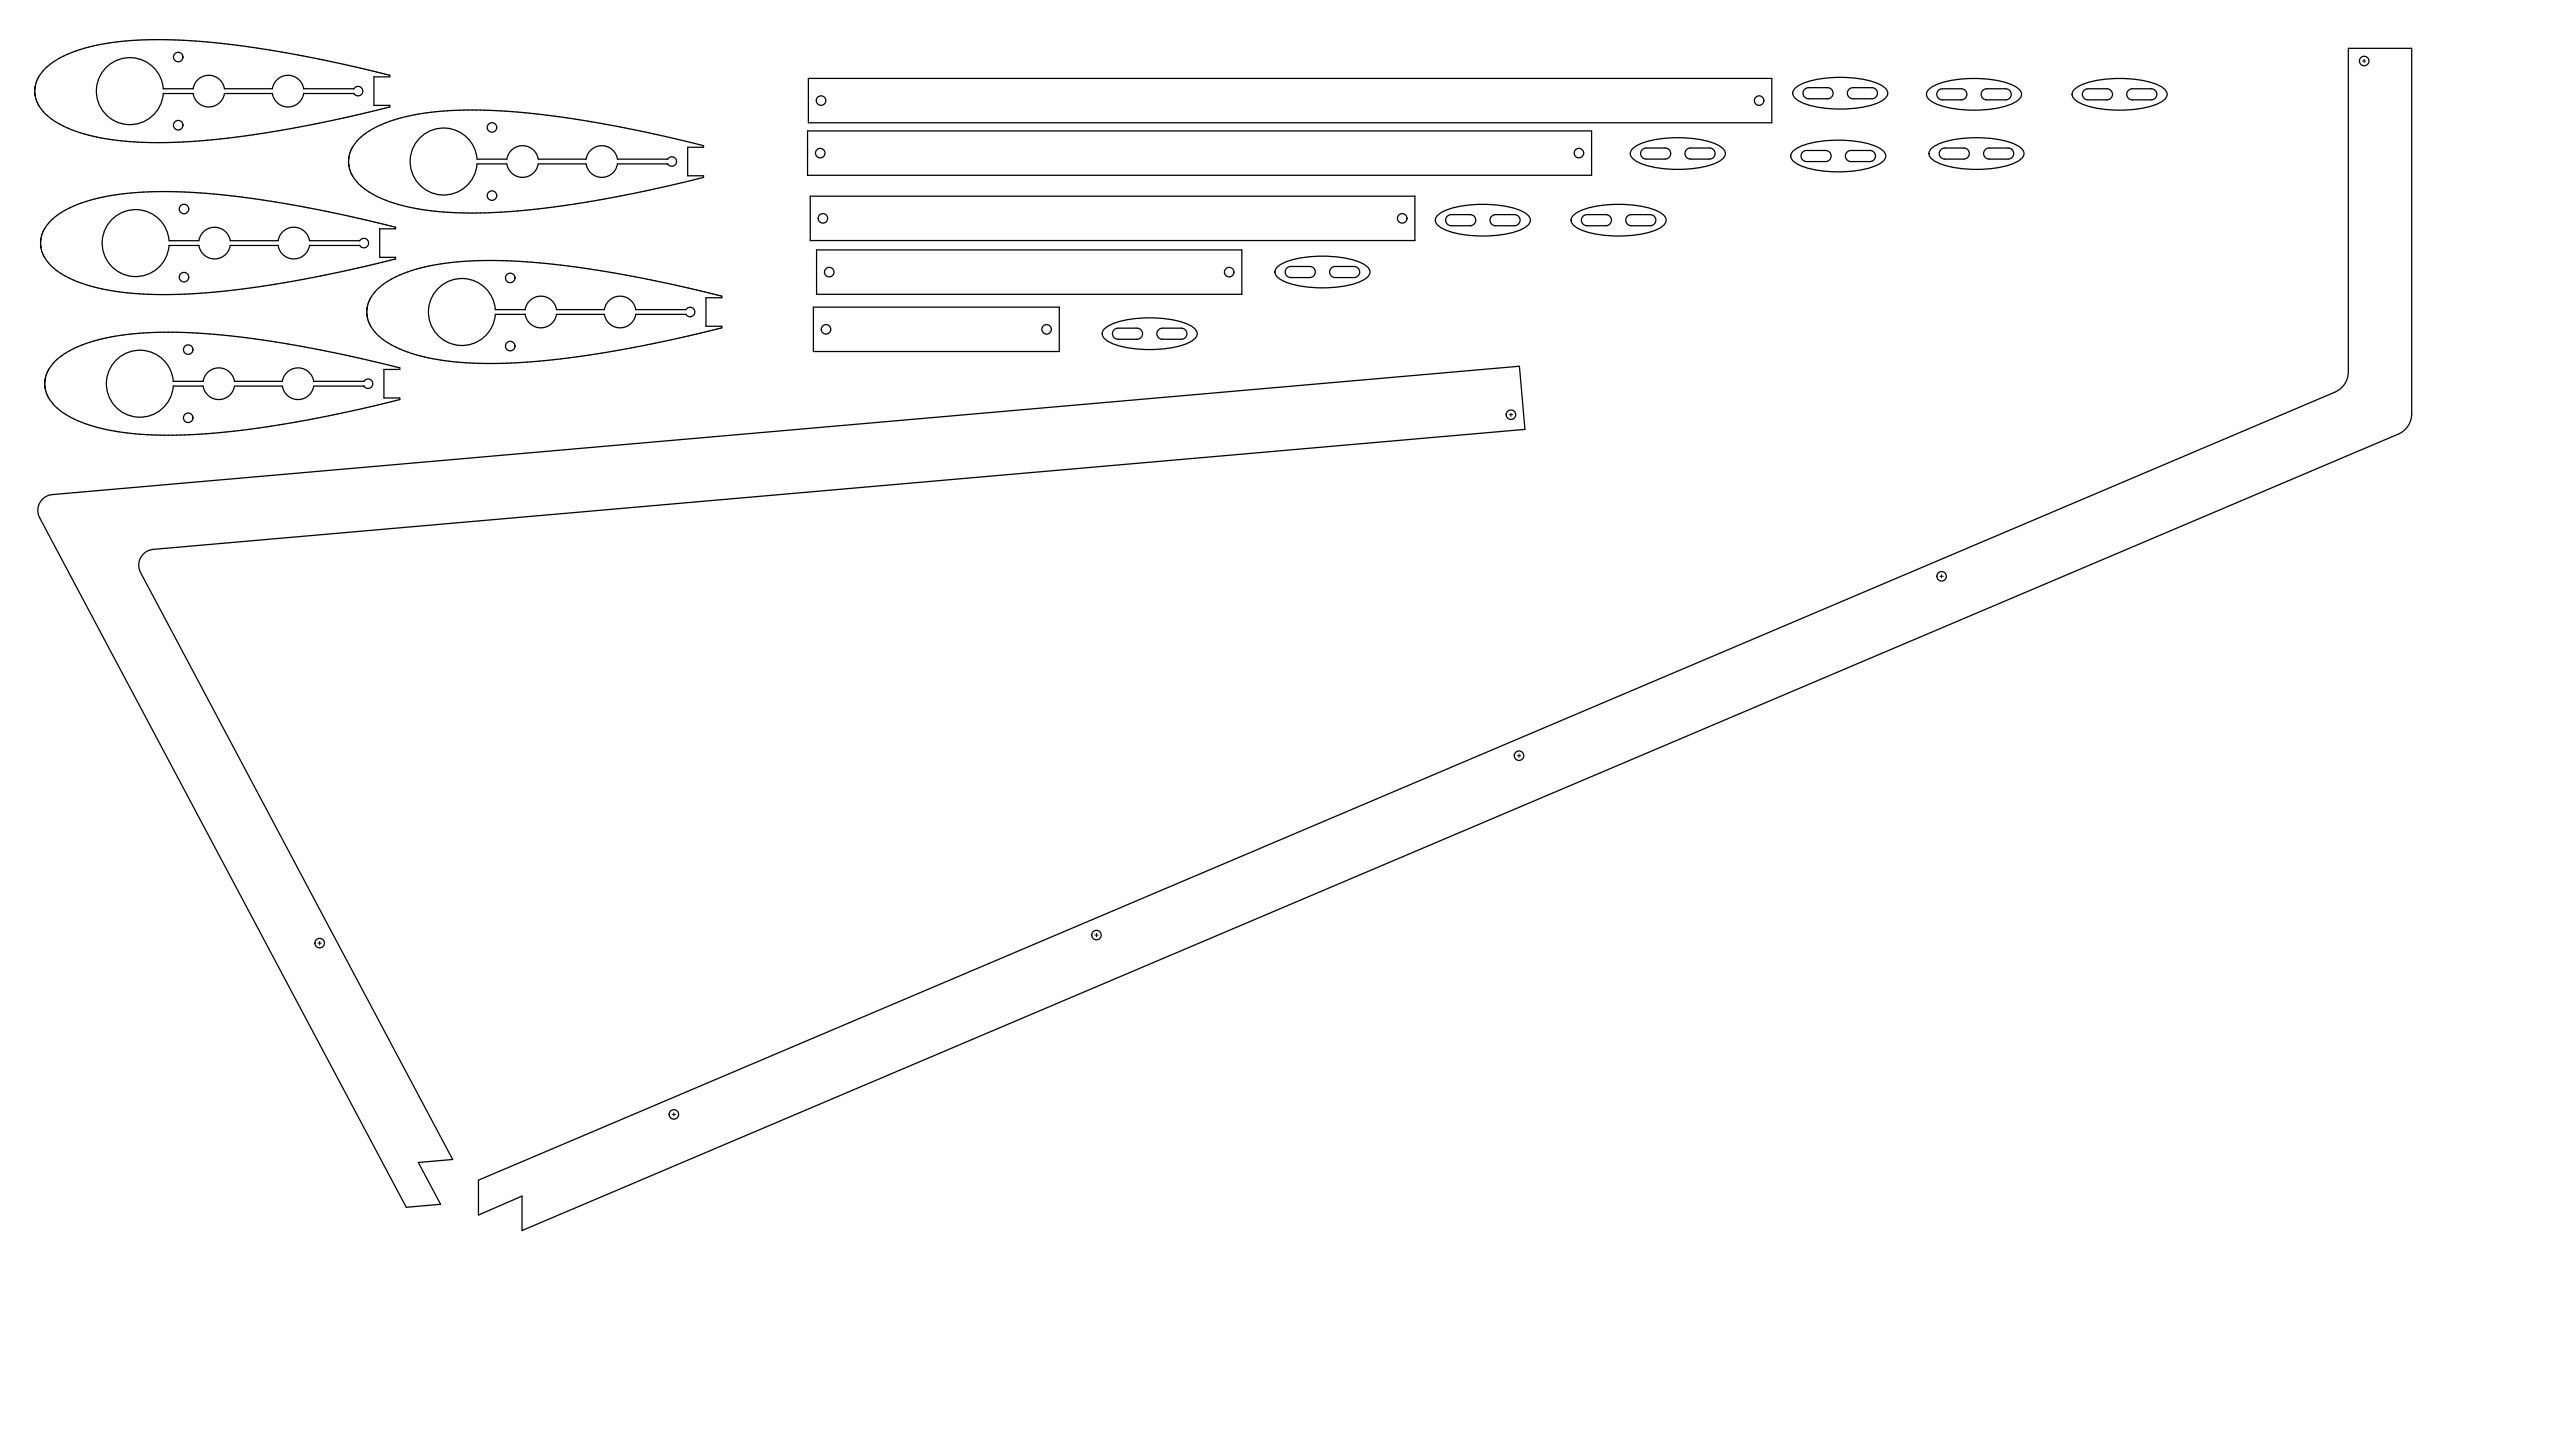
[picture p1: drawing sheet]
<svg xmlns="http://www.w3.org/2000/svg" width="813mm" height="457mm" viewBox="0 0 813 457" stroke-linecap="round" stroke-linejoin="round" font-family="sans-serif">
<g fill="none" stroke="#000" stroke-width=".4">
<path d="M50 12.5l-9.8 .4-8.4 1.1-7.5 2-5.9 2.5a13.1 13.1 0 0 0-7.2 8.4l-.2 3 1 2.9a20.9 20.9 0 0 0 12 8.6l4.2 1.3 4.6 1 5.2 .7 5.5 .4M50 12.5l7.1 .2 7.8 .5 17.6 2.2 19.8 3.6 20.7 4.8v.5h-5v9h5v.5l-23.3 5.3-11 2-10.8 1.7-9.7 1.2-8.8 .7-8.1 .3-7.8-.2M33.6 21.2a10.6 10.6 0 0 1 11.1-2.3 10.6 10.6 0 0 1 6.8 9.1h9.4a5 5 0 0 1 5-4.2 5 5 0 0 1 4.9 4.2h15.1a5 5 0 0 1 5-4.2 5 5 0 0 1 4.9 4.2h15.7a1.53 1.53 0 0 1 2.1-.7 1.53 1.53 0 0 1 .6 2.2 1.53 1.53 0 0 1-2.2 .4l-.3-.4h-15.9a5 5 0 0 1-4.9 4.3 5 5 0 0 1-5-4.3h-15.1a5 5 0 0 1-4.9 4.3 5 5 0 0 1-5-4.3h-9.4a10.6 10.6 0 0 1-15 8.8 10.6 10.6 0 0 1-2.9-17.1zM255.1 24.7h304v14h-304zM566.7 27.6a24.5 24.5 0 0 1 13.9-3.2 24.5 24.5 0 0 1 14 3.2 2.12 2.12 0 0 1 0 3.6 24.5 24.5 0 0 1-14 3.2 24.5 24.5 0 0 1-13.9-3.2 2.12 2.12 0 0 1 0-3.6zM569.4 28.2l1.2-.5h6a1.75 1.75 0 0 1 1.8 1.7 1.75 1.75 0 0 1-1.8 1.8h-6a1.75 1.75 0 0 1-1.6-1.1 1.75 1.75 0 0 1 .4-1.9zM583.4 28.2l1.2-.5h6a1.75 1.75 0 0 1 1.8 1.7 1.75 1.75 0 0 1-1.8 1.8h-6a1.75 1.75 0 0 1-1.6-1.1 1.75 1.75 0 0 1 .4-1.9zM608.9 28a24.5 24.5 0 0 1 14-3.2 24.5 24.5 0 0 1 13.9 3.2 2.12 2.12 0 0 1 0 3.6 24.5 24.5 0 0 1-13.9 3.2 24.5 24.5 0 0 1-14-3.2 2.12 2.12 0 0 1 0-3.6zM611.6 28.5l1.3-.5h6a1.75 1.75 0 0 1 1.7 1.8 1.75 1.75 0 0 1-1.7 1.7h-6a1.75 1.75 0 0 1-1.7-1.1 1.75 1.75 0 0 1 .4-1.9zM625.6 28.5l1.3-.5h6a1.75 1.75 0 0 1 1.7 1.8 1.75 1.75 0 0 1-1.7 1.7h-6a1.75 1.75 0 0 1-1.7-1.1 1.75 1.75 0 0 1 .4-1.9zM654.8 28a24.5 24.5 0 0 1 14-3.2 24.5 24.5 0 0 1 14 3.2 2.12 2.12 0 0 1 0 3.6 24.5 24.5 0 0 1-14 3.2 24.5 24.5 0 0 1-14-3.2 2.12 2.12 0 0 1 0-3.6zM657.6 28.5l1.2-.5h6a1.75 1.75 0 0 1 1.7 1.8 1.75 1.75 0 0 1-1.7 1.7h-6a1.75 1.75 0 0 1-1.6-1.1 1.75 1.75 0 0 1 .4-1.9z"/>
<path d="M671.6 28.5l1.2-.5h6a1.75 1.75 0 0 1 1.7 1.8 1.75 1.75 0 0 1-1.7 1.7h-6a1.75 1.75 0 0 1-1.6-1.1 1.75 1.75 0 0 1 .4-1.9zM113.1 44l2.7-2.2 3.3-1.9 4.2-1.7 4.6-1.3 5.2-1.1 5.5-.6 6.2-.4 6.8-.1 14.6 .9 16.9 2.2 19.2 3.6 19.7 4.6v.5h-5v9h5v.5l-22.6 5.1-21.5 3.8-10.4 1.3-9.7 .8-8.8 .2-7.8-.2-7.2-.8-6.5-1.2-5.5-1.7-4.9-2.3a12.6 12.6 0 0 1-7-8.4l-.1-2.2 .4-2.2 .9-1.8zM132.6 43.4a10.6 10.6 0 0 1 11.1-2.3 10.6 10.6 0 0 1 6.8 9.1h9.4a5 5 0 0 1 5-4.2 5 5 0 0 1 4.9 4.2h15.1a5 5 0 0 1 5-4.2 5 5 0 0 1 4.9 4.2h15.7a1.53 1.53 0 0 1 2.1-.7 1.53 1.53 0 0 1 .6 2.2 1.53 1.53 0 0 1-2.2 .4l-.3-.4h-15.9a5 5 0 0 1-4.9 4.3 5 5 0 0 1-5-4.3h-15.1a5 5 0 0 1-4.9 4.3 5 5 0 0 1-5-4.3h-9.4a10.6 10.6 0 0 1-15 8.9 10.6 10.6 0 0 1-2.9-17.2zM254.8 41.3h247.4v14h-247.4zM515.4 46.6a24.5 24.5 0 0 1 14-3.2 24.5 24.5 0 0 1 14 3.2 2.12 2.12 0 0 1 0 3.7 24.5 24.5 0 0 1-14 3.1 24.5 24.5 0 0 1-14-3.1 2.12 2.12 0 0 1 0-3.7zM518.2 47.2l1.2-.5h6a1.75 1.75 0 0 1 1.8 1.7 1.75 1.75 0 0 1-1.8 1.8h-6a1.75 1.75 0 0 1-1.6-1.1 1.75 1.75 0 0 1 .4-1.9zM532.2 47.2l1.2-.5h6a1.75 1.75 0 0 1 1.8 1.7 1.75 1.75 0 0 1-1.8 1.8h-6a1.75 1.75 0 0 1-1.6-1.1 1.75 1.75 0 0 1 .4-1.9zM566 47.4a24.5 24.5 0 0 1 14-3.2 24.5 24.5 0 0 1 14 3.2 2.12 2.12 0 0 1 0 3.6 24.5 24.5 0 0 1-14 3.2 24.5 24.5 0 0 1-14-3.2 2.12 2.12 0 0 1 0-3.6zM568.8 48l1.2-.5h6a1.75 1.75 0 0 1 1.8 1.7 1.75 1.75 0 0 1-1.8 1.8h-6a1.75 1.75 0 0 1-1.6-1.1 1.75 1.75 0 0 1 .4-1.9zM582.8 48l1.2-.5h6a1.75 1.75 0 0 1 1.8 1.7 1.75 1.75 0 0 1-1.8 1.8h-6a1.75 1.75 0 0 1-1.6-1.1 1.75 1.75 0 0 1 .4-1.9zM609.6 46.6a24.5 24.5 0 0 1 14-3.2 24.5 24.5 0 0 1 14 3.2 2.12 2.12 0 0 1 0 3.7 24.5 24.5 0 0 1-14 3.1 24.5 24.5 0 0 1-14-3.1 2.12 2.12 0 0 1 0-3.7zM612.4 47.2l1.2-.5h6a1.75 1.75 0 0 1 1.8 1.7 1.75 1.75 0 0 1-1.8 1.8h-6a1.75 1.75 0 0 1-1.6-1.1 1.75 1.75 0 0 1 .4-1.9z"/>
<path d="M626.4 47.2l1.2-.5h6a1.75 1.75 0 0 1 1.8 1.7 1.75 1.75 0 0 1-1.8 1.8h-6a1.75 1.75 0 0 1-1.6-1.1 1.75 1.75 0 0 1 .4-1.9zM15.9 69.7l2.8-2.2 3.2-1.9 4.2-1.7 4.6-1.3 5.2-1 5.5-.7 6.2-.4h6.8l14.6 .9 16.9 2.2 19.2 3.5 19.7 4.6v.5h-5v9h5v.5l-22.6 5.2-21.5 3.7-10.4 1.3-9.7 .8-8.8 .3-7.8-.3-7.1-.7-6.5-1.3-5.6-1.7-4.8-2.3a12.6 12.6 0 0 1-7-8.3l-.2-2.3 .5-2.2 .8-1.8zM35.4 69.1a10.6 10.6 0 0 1 11.2-2.3 10.6 10.6 0 0 1 6.7 9.2h9.5a5 5 0 0 1 4.9-4.3 5 5 0 0 1 4.9 4.3h15.2a5 5 0 0 1 4.9-4.3 5 5 0 0 1 4.9 4.3h15.7a1.53 1.53 0 0 1 2.2-.7 1.53 1.53 0 0 1 .5 2.1 1.53 1.53 0 0 1-2.2 .5l-.3-.5-15.9 .1a5 5 0 0 1-4.9 4.2 5 5 0 0 1-4.9-4.2h-15.2a5 5 0 0 1-4.9 4.2 5 5 0 0 1-4.9-4.2h-9.5a10.6 10.6 0 0 1-14.9 8.8 10.6 10.6 0 0 1-3-17.2zM255.7 61.9h190.7v14h-190.7zM257.6 78.9h134.2v14h-134.2zM453.9 67.7a24.5 24.5 0 0 1 14-3.2 24.5 24.5 0 0 1 14 3.2 2.12 2.12 0 0 1 0 3.6 24.5 24.5 0 0 1-14 3.2 24.5 24.5 0 0 1-14-3.2 2.12 2.12 0 0 1 0-3.6zM456.6 68.2l1.3-.5h6a1.75 1.75 0 0 1 1.7 1.8 1.75 1.75 0 0 1-1.7 1.7h-6a1.75 1.75 0 0 1-1.6-1.1 1.75 1.75 0 0 1 .3-1.9zM470.6 68.2l1.3-.5h6a1.75 1.75 0 0 1 1.7 1.8 1.75 1.75 0 0 1-1.7 1.7h-6a1.75 1.75 0 0 1-1.6-1.1 1.75 1.75 0 0 1 .3-1.9zM496.7 67.7a24.5 24.5 0 0 1 14-3.2 24.5 24.5 0 0 1 14 3.2 2.12 2.12 0 0 1 0 3.6 24.5 24.5 0 0 1-14 3.2 24.5 24.5 0 0 1-14-3.2 2.12 2.12 0 0 1 0-3.6zM499.5 68.2l1.2-.5h6a1.75 1.75 0 0 1 1.8 1.8 1.75 1.75 0 0 1-1.8 1.7h-6a1.75 1.75 0 0 1-1.6-1.1 1.75 1.75 0 0 1 .4-1.9zM513.5 68.2l1.2-.5h6a1.75 1.75 0 0 1 1.8 1.8 1.75 1.75 0 0 1-1.8 1.7h-6a1.75 1.75 0 0 1-1.6-1.1 1.75 1.75 0 0 1 .4-1.9zM138.4 90.9a10.6 10.6 0 0 1 11.1-2.3 10.6 10.6 0 0 1 6.8 9.1h9.4a5 5 0 0 1 4.9-4.3 5 5 0 0 1 5 4.3h15.1a5 5 0 0 1 4.9-4.3 5 5 0 0 1 5 4.3h15.7a1.53 1.53 0 0 1 2.1-.7 1.53 1.53 0 0 1 .6 2.2 1.53 1.53 0 0 1-2.2 .4l-.4-.4h-15.8a5 5 0 0 1-5 4.2 5 5 0 0 1-4.9-4.2h-15.1a5 5 0 0 1-5 4.2 5 5 0 0 1-4.9-4.2h-9.4a10.6 10.6 0 0 1-15 8.8 10.6 10.6 0 0 1-2.9-17.1z"/>
<path d="M165.1 82.5l-13.3-.3-6.2 .3-5.5 .6-5.2 .9-4.5 1.2-3.9 1.4-3.6 1.8a12.6 12.6 0 0 0-7 8.4l-.1 2.9 .9 2.8a20.9 20.9 0 0 0 12 8.6l7.8 2.1 9.1 1.2 10.4 .3 11.7-.5 13.4-1.5 14.6-2.3 15.9-3.1 16.2-3.9v-.5h-5v-9h5v-.5l-17.2-4-16.5-3.2-15.3-2.3-13.7-1.3M256.6 96.9h77.6v14h-77.6zM403.3 84a24.5 24.5 0 0 1 14-3.2 24.5 24.5 0 0 1 14 3.2 2.12 2.12 0 0 1 0 3.6 24.5 24.5 0 0 1-14 3.2 24.5 24.5 0 0 1-14-3.2 2.12 2.12 0 0 1 0-3.6zM406 84.6l1.3-.5h6a1.75 1.75 0 0 1 1.7 1.7 1.75 1.75 0 0 1-1.7 1.8h-6a1.75 1.75 0 0 1-1.6-1.1 1.75 1.75 0 0 1 .3-1.9zM420 84.6l1.3-.5h6a1.75 1.75 0 0 1 1.7 1.7 1.75 1.75 0 0 1-1.7 1.8h-6a1.75 1.75 0 0 1-1.6-1.1 1.75 1.75 0 0 1 .3-1.9zM17.3 114.1l2.7-2.2 3.2-1.9 4.3-1.7 4.5-1.3 5.2-1.1 5.5-.6 6.2-.4 6.8-.1 14.7 .9 16.9 2.2 19.1 3.6 19.7 4.6v.5h-5v9h5v.5l-22.6 5.1-21.4 3.8-10.4 1.3-9.8 .8-8.8 .2-7.8-.2-7.1-.7-6.5-1.3-5.9-1.8-4.5-2.2a12.6 12.6 0 0 1-7-8.4l-.1-2.2 .4-2.2 .8-1.8zM36.8 113.5a10.6 10.6 0 0 1 11.1-2.3 10.6 10.6 0 0 1 6.8 9.1h9.4a5 5 0 0 1 4.9-4.2 5 5 0 0 1 5 4.2h15.1a5 5 0 0 1 4.9-4.2 5 5 0 0 1 5 4.2h15.7a1.53 1.53 0 0 1 2.1-.7 1.53 1.53 0 0 1 .6 2.2 1.53 1.53 0 0 1-2.2 .4l-.4-.4h-15.8a5 5 0 0 1-5 4.3 5 5 0 0 1-4.9-4.3h-15.1a5 5 0 0 1-5 4.3 5 5 0 0 1-4.9-4.3h-9.4a10.6 10.6 0 0 1-15 8.9 10.6 10.6 0 0 1-2.9-17.2zM348.8 103.5a24.5 24.5 0 0 1 14-3.2 24.5 24.5 0 0 1 13.9 3.2 2.12 2.12 0 0 1 0 3.6 24.5 24.5 0 0 1-13.9 3.2 24.5 24.5 0 0 1-14-3.2 2.12 2.12 0 0 1 0-3.6zM351.5 104.1l1.3-.6h6a1.75 1.75 0 0 1 1.7 1.8 1.75 1.75 0 0 1-1.7 1.7h-6a1.75 1.75 0 0 1-1.7-1 1.75 1.75 0 0 1 .4-1.9zM365.5 104.1l1.3-.6h6a1.75 1.75 0 0 1 1.7 1.8 1.75 1.75 0 0 1-1.7 1.7h-6a1.75 1.75 0 0 1-1.7-1 1.75 1.75 0 0 1 .4-1.9zM13.4 157.5a5 5 0 0 1 3.1-1.4l462.9-40.5 1.8 19.9-432.9 37.8a5 5 0 0 0-3.9 7.4l98.4 185.1-10.8 1 7 13.2-10.8 .9-115.7-217.5a5 5 0 0 1 .9-5.9zM151 372.4l585.7-248.7a7 7 0 0 0 4.3-6.4v-102.1h20v115.3a7 7 0 0 1-4.3 6.5l-592 251.3v-10.9l-13.7 6z"/>
<circle cx="56.2" cy="18" r="1.5"/>
<circle cx="746" cy="19.2" r="1.5"/>
<circle cx="56.2" cy="39.5" r="1.5"/>
<circle cx="259.1" cy="31.7" r="1.5"/>
<circle cx="555.1" cy="31.7" r="1.5"/>
<circle cx="155.2" cy="40.2" r="1.5"/>
<circle cx="258.8" cy="48.3" r="1.5"/>
<circle cx="498.2" cy="48.3" r="1.5"/>
<circle cx="58.1" cy="66" r="1.5"/>
<circle cx="155.2" cy="61.7" r="1.5"/>
<circle cx="259.7" cy="68.9" r="1.5"/>
<circle cx="442.4" cy="68.9" r="1.5"/>
<circle cx="58.1" cy="87.5" r="1.5"/>
<circle cx="161" cy="87.7" r="1.5"/>
<circle cx="261.6" cy="85.9" r="1.5"/>
<circle cx="387.8" cy="85.9" r="1.5"/>
<circle cx="59.4" cy="110.3" r="1.5"/>
<circle cx="161" cy="109.2" r="1.5"/>
<circle cx="260.6" cy="103.9" r="1.5"/>
<circle cx="330.2" cy="103.9" r="1.5"/>
<circle cx="59.4" cy="131.8" r="1.5"/>
<circle cx="476.7" cy="130.9" r="1.5"/>
<circle cx="612.6" cy="181.8" r="1.5"/>
<circle cx="479.3" cy="238.4" r="1.5"/>
<circle cx="100.9" cy="297.6" r="1.5"/>
<circle cx="346" cy="295" r="1.5"/>
<circle cx="212.6" cy="351.6" r="1.5"/>
</g>
<g fill="none" stroke="#000" stroke-width=".32">
<path d="M745.4 19.2h1.1M746 18.7v1.1M476.2 130.9h1.1M476.7 130.3v1.1M612.1 181.8h1.1M612.6 181.3v1.1M478.8 238.4h1M479.3 237.9v1.1M100.3 297.6h1.1M100.9 297.1v1M345.4 295h1.1M346 294.5v1.1"/>
<path d="M212.1 351.6h1.1M212.6 351.1v1.1"/>
</g>
</svg>
